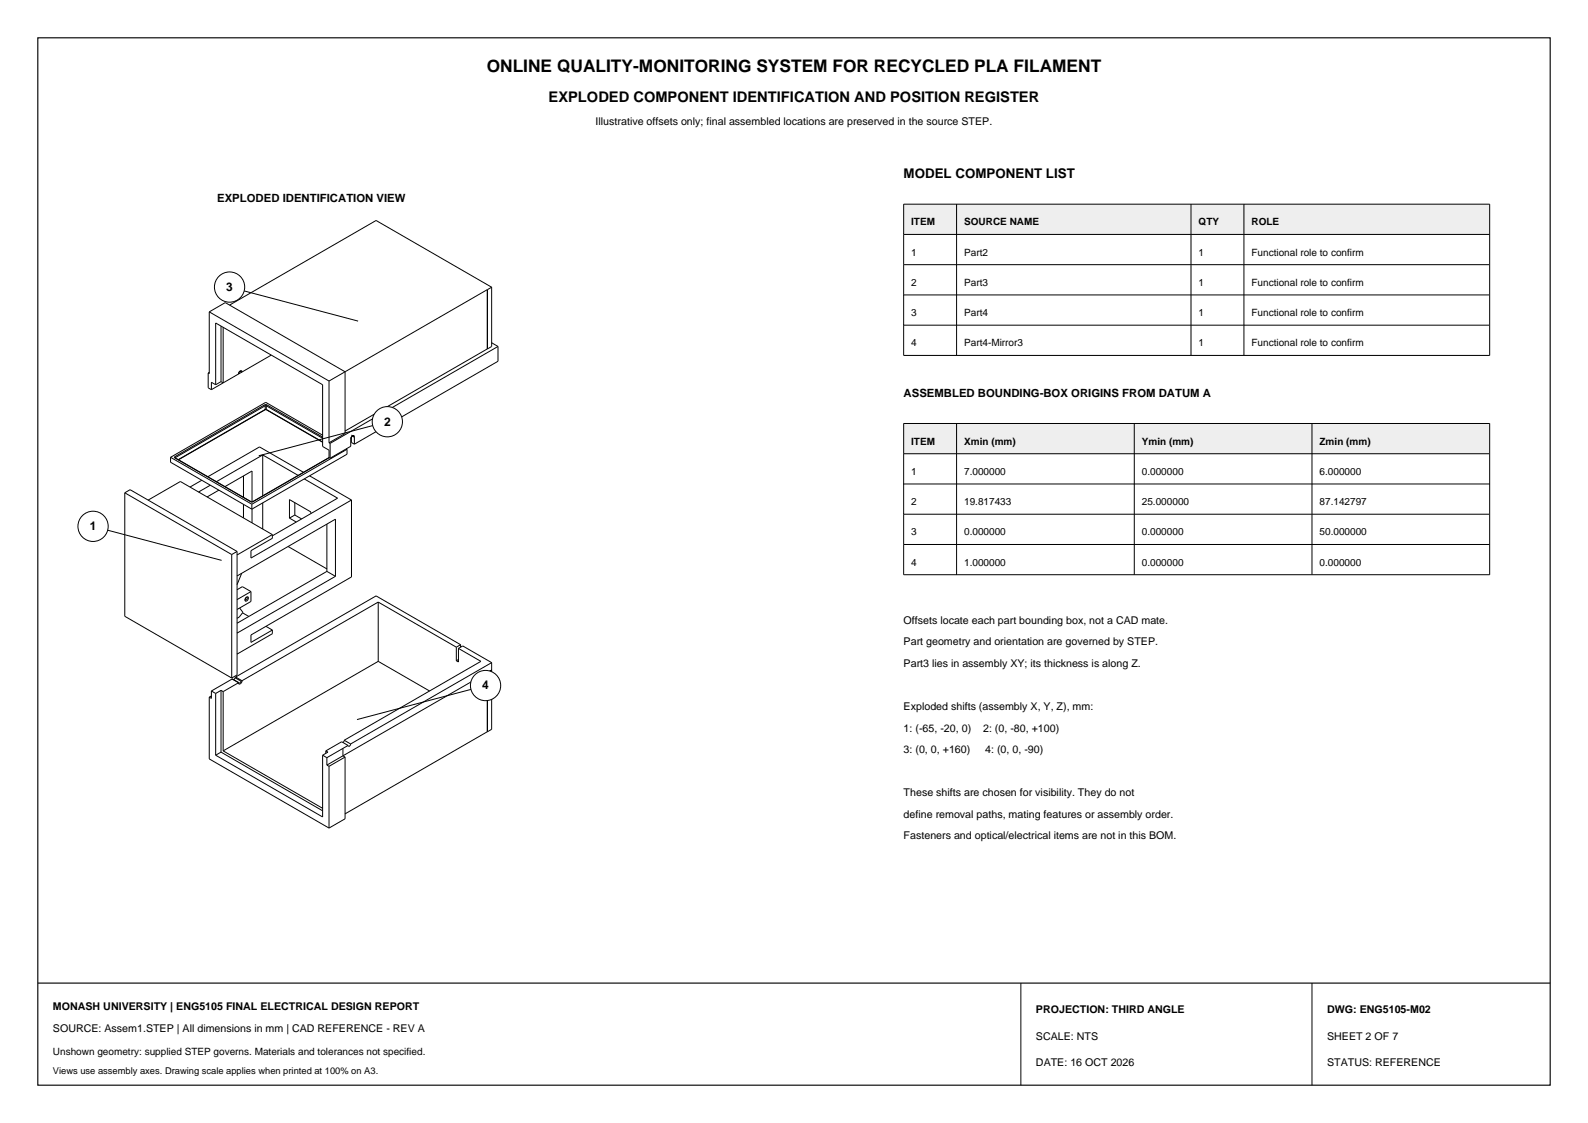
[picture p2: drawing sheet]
<svg xmlns="http://www.w3.org/2000/svg" width="420mm" height="297mm" viewBox="0 0 420 297" stroke-linecap="round" stroke-linejoin="round" font-family="sans-serif">
<defs><g id="words">
<text font-size="4.6" x="128.7" y="19">ONLINE QUALITY-MONITORING SYSTEM FOR RECYCLED PLA FILAMENT</text>
<text font-size="3.9" x="145.1" y="27">EXPLODED COMPONENT IDENTIFICATION AND POSITION REGISTER</text>
<text font-size="3.5" x="239" y="47">MODEL COMPONENT LIST</text>
<g font-size="3.2">
<text x="59.8" y="76.9">3</text>
<text x="101.6" y="112.5">2</text>
<text x="23.7" y="140.2">1</text>
<text x="127.5" y="182.3">4</text>
</g>
<g font-size="3">
<text x="57.4" y="53.3">EXPLODED IDENTIFICATION VIEW</text>
<text x="239" y="105">ASSEMBLED BOUNDING-BOX ORIGINS FROM DATUM A</text>
</g>
<g font-size="2.8">
<text x="157.5" y="33">Illustrative offsets only; final assembled locations are preserved in the source STEP.</text>
<text x="239" y="165">Offsets locate each part bounding box, not a CAD mate.</text>
<text x="239" y="170.7">Part geometry and orientation are governed by STEP.</text>
<text x="239" y="176.4">Part3 lies in assembly XY; its thickness is along Z.</text>
<text x="239" y="187.8">Exploded shifts (assembly X, Y, Z), mm:</text>
<text x="239" y="193.5">1: (-65, -20, 0)</text>
<text x="260" y="193.5">2: (0, -80, +100)</text>
<text x="239" y="199.2">3: (0, 0, +160)</text>
<text x="260.6" y="199.2">4: (0, 0, -90)</text>
<text x="239" y="210.6">These shifts are chosen for visibility. They do not</text>
<text x="239" y="216.3">define removal paths, mating features or assembly order.</text>
<text x="239" y="222">Fasteners and optical/electrical items are not in this BOM.</text>
<text x="14" y="267">MONASH UNIVERSITY | ENG5105 FINAL ELECTRICAL DESIGN REPORT</text>
<text x="274" y="268">PROJECTION: THIRD ANGLE</text>
<text x="351" y="268">DWG: ENG5105-M02</text>
<text x="14" y="273">SOURCE: Assem1.STEP | All dimensions in mm | CAD REFERENCE - REV A</text>
<text x="274" y="275">SCALE: NTS</text>
<text x="351" y="275">SHEET 2 OF 7</text>
<text x="274" y="282">DATE: 16 OCT 2026</text>
<text x="351" y="282">STATUS: REFERENCE</text>
</g>
<g font-size="2.6">
<text x="241" y="59.6">ITEM</text>
<text x="255" y="59.6">SOURCE NAME</text>
<text x="317" y="59.6">QTY</text>
<text x="331" y="59.6">ROLE</text>
<text x="241" y="67.6">1</text>
<text x="255" y="67.6">Part2</text>
<text x="317" y="67.6">1</text>
<text x="331" y="67.6">Functional role to confirm</text>
<text x="241" y="75.6">2</text>
<text x="255" y="75.6">Part3</text>
<text x="317" y="75.6">1</text>
<text x="331" y="75.6">Functional role to confirm</text>
<text x="241" y="83.6">3</text>
<text x="255" y="83.6">Part4</text>
<text x="317" y="83.6">1</text>
<text x="331" y="83.6">Functional role to confirm</text>
<text x="241" y="91.6">4</text>
<text x="255" y="91.6">Part4-Mirror3</text>
<text x="317" y="91.6">1</text>
<text x="331" y="91.6">Functional role to confirm</text>
<text x="241" y="117.6">ITEM</text>
<text x="255" y="117.6">Xmin (mm)</text>
<text x="302" y="117.6">Ymin (mm)</text>
<text x="349" y="117.6">Zmin (mm)</text>
<text x="241" y="125.6">1</text>
<text x="255" y="125.6">7.000000</text>
<text x="302" y="125.6">0.000000</text>
<text x="349" y="125.6">6.000000</text>
<text x="241" y="133.6">2</text>
<text x="255" y="133.6">19.817433</text>
<text x="302" y="133.6">25.000000</text>
<text x="349" y="133.6">87.142797</text>
<text x="241" y="141.6">3</text>
<text x="255" y="141.6">0.000000</text>
<text x="302" y="141.6">0.000000</text>
<text x="349" y="141.6">50.000000</text>
<text x="241" y="149.6">4</text>
<text x="255" y="149.6">1.000000</text>
<text x="302" y="149.6">0.000000</text>
<text x="349" y="149.6">0.000000</text>
<text x="14" y="279">Unshown geometry: supplied STEP governs. Materials and tolerances not specified.</text>
</g>
<text font-size="2.5" x="14" y="284">Views use assembly axes. Drawing scale applies when printed at 100% on A3.</text>
</g></defs>
<path d="M10 10h400v277h-400zM10 260h400" fill="none" stroke="#000" stroke-width=".3"/>
<g fill="none" stroke="#000" stroke-width=".26">
<path d="M128.9 76.6l-41.9 24.2M128.9 76.6v15.7M128.9 76.6h.1M130 76l-30.5-17.7-38.8 22.4M130 76v15.6l-1.1 .7M130 76l-1.1 .6M55.1 98.6v4l.8 .5M55.3 82.5l4.3-2.5 31.7 18.3v16.4l-4.3 2.4M55.3 82.5v16.3l-.2-.2M55.3 82.5l31.7 18.3M55.3 98.5l-.2 .1M58.5 86.2v14.7"/>
<path d="M59 86.6v14.7l-.5-.4M63.1 98.9l-7.2 4.2M63.1 98.9h.1M63.1 98.7v.1M63.1 98.8v.1M63.7 98.3l.1 .1M63.7 98.3h-.3l-.3 .5M63.7 98.3l-.1-.1 .2 .2M63.8 98.4h.2M64 98.4a.41 .41 0 0 0-.4-.4 .41 .41 0 0 0-.4 .5l-.1 .4M64 98.4h.1M64 98.4l-.9 .5"/>
<path d="M71.7 93.9l-7.7 4.5M128.9 92.3l-37.6 21.7M128.9 92.3h.1M130 90.7l1.7 .9M131.7 91.6l-44.4 25.7M131.7 91.6v3.9l-38 22M57 101.8l-1.1-.7v2M57 101.8v-16.4l28.3 16.4v16.3l1.7 1v1.9M58.5 100.9l-1.5 .9M70 107.1h.6M70 107.1l.1 .2M70 107.1l-23.8 13.7"/>
<path d="M70.1 108.3l.4 .1M70.1 108.3h.3M70.1 107.3h.3M70.1 107.3v1M70.1 107.3l-23.7 13.7M70.1 108.3l-23 13.3M70.4 108.3l.1 .1M70.4 108.3l14.9 8.6M70.4 107.3l14.9 8.6M70.4 107.3v1M70.5 108.4l14.8 8.6M70.6 107.1l-.2 .2"/>
<path d="M70.6 107.1l14.7 8.5M85.3 115.1l-15-8.7-25.2 14.5M87 100.8v16.3M87 117.1l.3 .2M87.3 117.3v3.9M91.6 118.7l.2 .1M91.8 118.8v1.3l-25.2 14.6M91.8 118.8l-25.2 14.6M92.8 116.1v1.9l-5.5 3.2M92.9 115.6v1.4l.8 .5M92.9 115.1l.8 .4M93.2 115.4l.2 .1"/>
<path d="M93.4 115.5h.3M93.4 115.5v-.1a.58 .58 0 0 0-.6 .7M93.7 115.5a.41 .41 0 0 0-.4-.3 .41 .41 0 0 0-.4 .4l-.1 .5M93.7 115.5v2M24.6 139.2l34 9M33 130.3l1.4-.8 28.3 16.3M33 130.3v32.7l28.3 16.3M33 130.3l28.3 16.4M39.2 132.3l8.5-5 24.3 14.1M45.1 120.9v1.4l21.5 12.4M45.1 120.9l21.5 12.5M46.2 120.8v.3"/>
<path d="M46.2 120.8l.2 .2M46.2 121.1l20.1 11.6M46.3 121.1h.1M46.3 121.1h-.1M46.3 121.1l20.1 11.6M46.4 121l-.1 .1M46.4 121v.1M53.4 127l-3.1 1.8M55.6 128.3l-3.1 1.8M57.9 129.6l-3.1 1.8M59.5 128.7l7.2-4.1v8.1M64.4 125.9v5.6"/>
<path d="M64.4 133.4v3.6M66.3 132.7h.6M66.4 132.7h-.1M66.4 132.7h.4M66.6 133.4v1.3M66.7 134.6v3.7M66.8 132.7h.1M69.5 120.3l9.4 5.4M69.5 120.3v10.8M69.5 133v6.9M69.5 120.3l-12.3 7.1M76.6 137l1.8 1.1"/>
<path d="M78 136.2l1.8 1M78 132.9v3.3M78 136.2l-1.4 .8M80.3 124.9l-11.7-6.7-13.6 7.9M80.5 126.7l8.8 5.1-17.3 9.9M81.9 125.8l11.1 6.4M82.2 135.8v-.4l-5.6-3.3v4.9M86.5 138.6v12.5M87 121l.3 .2M87 121l-20.2 11.7M87.1 121l-20.2 11.7M93 132.2v20.4l-26.6 15.3v2l5.6-3.3"/>
<path d="M93 132.2l-26.6 15.4v-2l5.6-3.2v-1M61.3 146.7v32.6M62.7 152.3l26-15v15.1M62.7 145.8v32.7l-1.4 .8M62.7 145.8l-1.4 .9M62.7 156l1.4-.9 2.3 1.4M63.9 151.6l-1.2 3M65.1 158.1l.2-.1a.4 .4 0 0 1 0 .5 .4 .4 0 0 1-.4 .1zM65.1 158l.2-.1a.6 .6 0 0 1 .4 .6 .6 .6 0 0 1-.6 .5l-.3-.3zM66.4 156.5l-3.7 2.1M66.4 156.5v2.6l-3.7 2.1M72 141.4l-9.3 5.4"/>
<path d="M76.2 144.5l10.3 6M86.5 151.1l2.2 1.3M86.5 151.1l-23.8 13.7M88.7 152.4l-26 15M100 159.2l20.7 12M100 159.2l-36 20.8M100 159.2v15.7M61.4 179.6l-5.5 3.1M61.4 179.6l1.7 1M61.5 179.6h-.1M61.5 179.6h.1M61.5 179.6l1.6 .9"/>
<path d="M62.2 179.2l-.4 .5M62.2 179.2l1.5 .9M62.3 179.1l-.1 .1M62.3 179.1l1.7 .9M63.4 160.8l.9 1.1-1 1.3-.6 .3M64.1 162.1l1.7 .9M70.3 165.6l1.7 1M72 166.6v1l-9.3 5.4M100 174.9l13.6 7.8M100 174.9l-41 23.7M120.7 171.2v3.6M121.3 171.5l1.1-.7 7.6 4.4"/>
<path d="M121.3 171.5l5.9 3.4-36.2 20.9M121.3 171.5v3.6l-.6-.3M121.3 174.4l-.6 .4M121.8 170.5l-22.3-12.9-37.2 21.5M121.8 170.5v.7M121.8 170.5l-1.1 .7M128.9 177.9v15.6M128.9 177.9h.1M130 175.2v17.7l-1.1 .6M130 175.2l-37.3 21.6M130 177.2l-39.3 22.7M55.3 184.4v16.3l31.7 18.3"/>
<path d="M55.9 182.7v2l-.6-.3M55.9 184.1l-.6 .3M55.9 182.7l1.1 .7M57 199.7l28.3 16.4v-16.4M57 183.4v16.3M58.5 182.6v16.3M58.5 198.9l26.8 15.5M58.5 198.9l-1.5 .8M58.5 182.6l-1.5 .8M58.5 182.6l.5 .3M59 182.9v15.7M59 198.6l26.3 15.2"/>
<path d="M63.1 180.6l-4.1 2.3M63.1 180.6h.1M63.1 180.5h.1M63.1 180.5v.1M63.7 180.1l-.3 .5-.3-.1M64 180l-.3 .1M64 180l-.5 .9a.29 .29 0 0 1-.3 0 .29 .29 0 0 1-.1-.3M64 180h.1M85.3 199.7l1.2 .7M86.2 198.6l.5 .3-1.4 .8M86.2 198.6v.6M90.7 199.9l.6 .3"/>
<path d="M90.7 197.9l-4.2 2.5M90.7 199.9l-4.2 2.4M90.7 197.9v2M91 195.8l-.3 .6M91 195.8l1.7 1M92.1 197.2l-1.4 .7M92.1 197.2l-1.7-1-4.2 2.4M92.7 196.8l-.3 .5-.2 .1-.1-.2M128.9 193.5l-37.6 21.7M128.9 193.5h.1M86.5 200.4v1.9M86.5 202.3l.5 .4"/>
<path d="M87 202.7v16.3M91.3 200.2v16.4l-4.3 2.4M91.3 200.2l-4.3 2.5M270 260v27M347 260v27"/>
</g>
<circle cx="24.6" cy="139.2" r="4" fill="#fff" stroke="#000" stroke-width=".26"/>
<path d="M102.4 111.5l-34 9" fill="none" stroke="#000" stroke-width=".26"/>
<circle cx="102.4" cy="111.5" r="4" fill="#fff" stroke="#000" stroke-width=".26"/>
<path d="M60.7 75.9l34 9" fill="none" stroke="#000" stroke-width=".26"/>
<circle cx="60.7" cy="75.9" r="4" fill="#fff" stroke="#000" stroke-width=".26"/>
<path d="M128.4 181.3l-34 9" fill="none" stroke="#000" stroke-width=".26"/>
<circle cx="128.4" cy="181.3" r="4" fill="#fff" stroke="#000" stroke-width=".26"/>
<path d="M239 54h155v8h-155z" fill-rule="evenodd" fill="#eceff1"/>
<path d="M239 54h155v40h-155zM253 54v40M315 54v40M329 54v40M239 62h155M239 70h155M239 78h155M239 86h155" fill="none" stroke="#000" stroke-width=".26"/>
<path d="M239 112h155v8h-155z" fill-rule="evenodd" fill="#eceff1"/>
<path d="M239 120h155M239 112h155v40h-155zM253 112v40M300 112v40M347 112v40M239 128h155M239 136h155M239 144h155" fill="none" stroke="#000" stroke-width=".26"/>
<use href="#words"/>
</svg>
